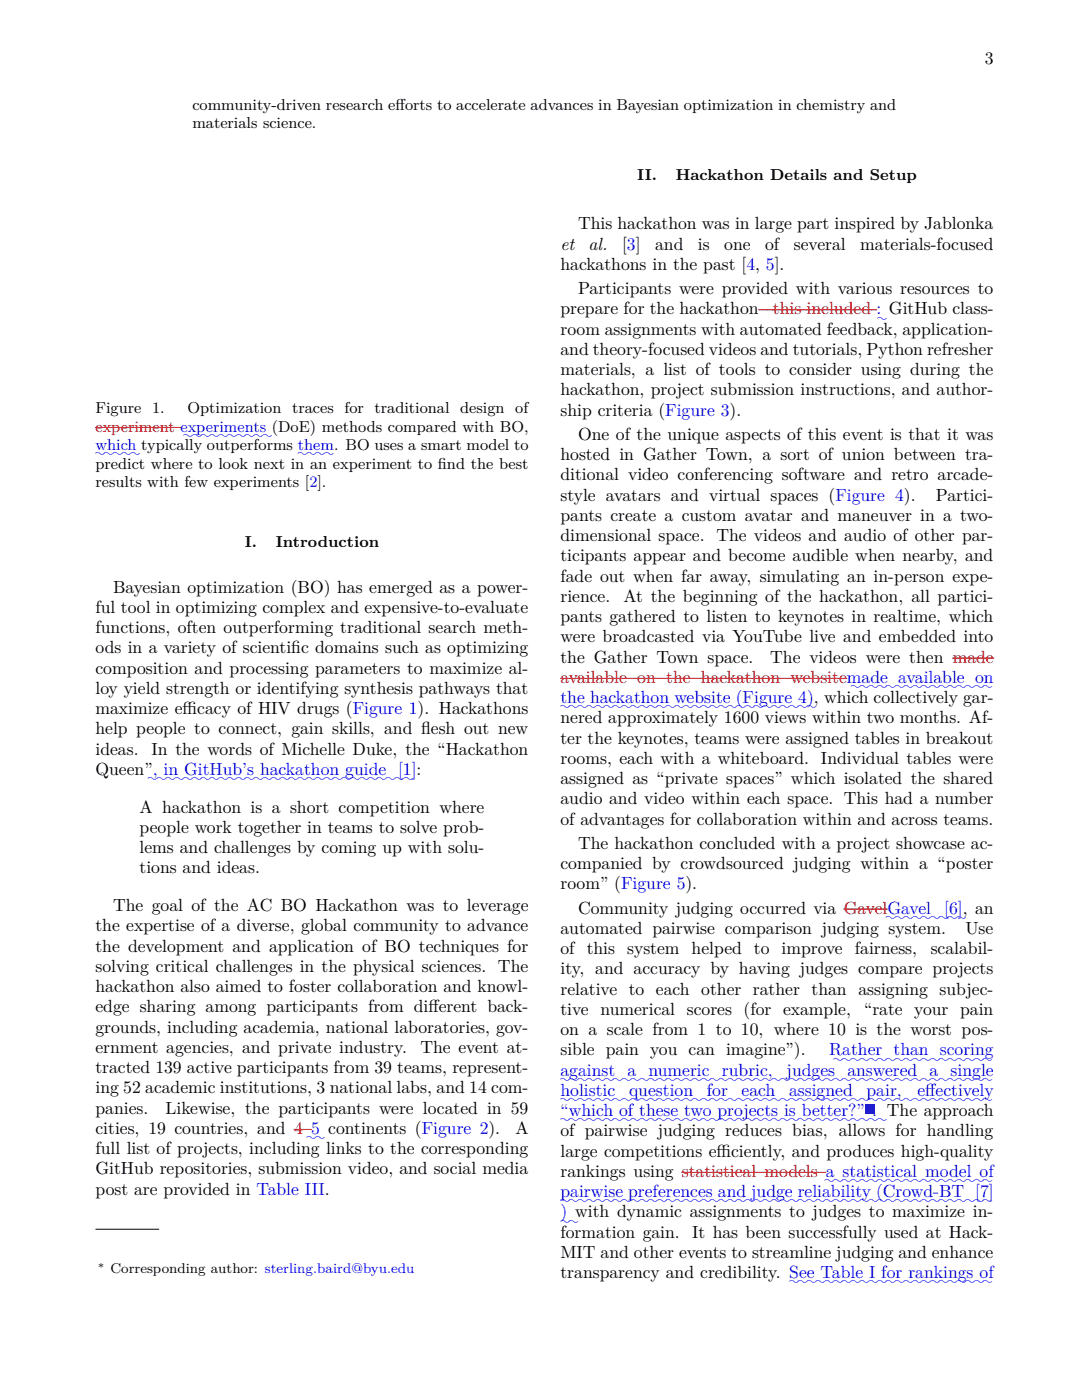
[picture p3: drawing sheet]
<svg xmlns="http://www.w3.org/2000/svg" width="216mm" height="279mm" viewBox="0 0 216 279" stroke-linecap="round" stroke-linejoin="round" font-family="sans-serif">
<defs><g id="words">
<g font-size="3.5">
<text x="196.5" y="12.7">3</text>
<text x="115.3" y="45.8">This hackathon was in large part inspired by Jablonka</text>
<text x="111.8" y="49.8">et</text>
<text x="111.8" y="53.9">hackathons in the past [4, 5].</text>
<text x="117.5" y="49.8">al.</text>
<text x="124.1" y="49.8">[3]</text>
<text x="130.7" y="49.8">and</text>
<text x="139.3" y="49.8">is</text>
<text x="144.5" y="49.8">one</text>
<text x="152.7" y="49.8">of</text>
<text x="158.4" y="49.8">several</text>
<text x="171.7" y="49.8">materials-focused</text>
<text x="115.3" y="58.7">Participants were provided with various resources to</text>
<text x="111.8" y="62.7">prepare for the hackathon– this included : GitHub class-</text>
<text x="111.8" y="66.8">room assignments with automated feedback, application-</text>
<text x="111.8" y="70.8">and theory-focused videos and tutorials, Python refresher</text>
<text x="111.8" y="74.9">materials, a list of tools to consider using during the</text>
<text x="111.8" y="78.9">hackathon, project submission instructions, and author-</text>
<text x="111.8" y="82.9">ship criteria (Figure 3).</text>
<text x="115.3" y="87.8">One of the unique aspects of this event is that it was</text>
<text x="111.8" y="91.8">hosted in Gather Town, a sort of union between tra-</text>
<text x="111.8" y="95.9">ditional video conferencing software and retro arcade-</text>
<text x="111.8" y="99.9">style avatars and virtual spaces (Figure 4).</text>
<text x="186.7" y="99.9">Partici-</text>
<text x="111.8" y="103.9">pants create a custom avatar and maneuver in a two-</text>
<text x="111.8" y="108">dimensional space. The videos and audio of other par-</text>
<text x="111.8" y="112">ticipants appear and become audible when nearby, and</text>
<text x="22.6" y="118.3">Bayesian optimization (BO) has emerged as a power-</text>
<text x="111.8" y="116.1">fade out when far away, simulating an in-person expe-</text>
<text x="19" y="122.3">ful tool in optimizing complex and expensive-to-evaluate</text>
<text x="111.8" y="120.1">rience.</text>
<text x="111.8" y="124.2">pants gathered to listen to keynotes in realtime, which</text>
<text x="124.4" y="120.1">At the beginning of the hackathon, all partici-</text>
<text x="19" y="126.3">functions, often outperforming traditional search meth-</text>
<text x="19" y="130.4">ods in a variety of scientif</text>
<text x="58.1" y="130.4">ic domains such as optimizing</text>
<text x="111.8" y="128.2">were broadcasted via YouTube live and embedded into</text>
<text x="19" y="134.4">composition and processing parameters to maximize al-</text>
<text x="111.8" y="132.2">the Gather Town space.</text>
<text x="153.7" y="132.2">The videos were then made</text>
<text x="19" y="138.5">loy yield strength or identifying synthesis pathways that</text>
<text x="19" y="142.5">maximize ef</text>
<text x="36.4" y="142.5">f</text>
<text x="36.4" y="142.5">icacy of HIV drugs (Figure 1). Hackathons</text>
<text x="19" y="146.6">help people to connect, gain skills, and f</text>
<text x="84" y="146.6">lesh out new</text>
<text x="111.8" y="144.4">nered approximately 1600 views within two months. Af-</text>
<text x="111.8" y="148.4">ter the keynotes, teams were assigned tables in breakout</text>
<text x="19" y="150.6">ideas.</text>
<text x="19" y="154.6">Queen”, in GitHub’s hackathon guide [1]:</text>
<text x="30.3" y="150.6">In the words of Michelle Duke, the “Hackathon</text>
<text x="111.8" y="152.4">rooms, each with a whiteboard. Individual tables were</text>
<text x="111.8" y="156.5">assigned as “private spaces” which isolated the shared</text>
<text x="111.8" y="160.5">audio and video within each space. This had a number</text>
<text x="27.8" y="162.2">A hackathon is a short competition where</text>
<text x="27.8" y="166.2">people work together in teams to solve prob-</text>
<text x="111.8" y="164.6">of advantages for collaboration within and across teams.</text>
<text x="27.8" y="170.3">lems and challenges by coming up with solu-</text>
<text x="111.8" y="173.5">companied by crowdsourced judging within a “poster</text>
<text x="115.3" y="169.4">The hackathon concluded with a project showcase ac-</text>
<text x="27.8" y="174.3">tions and ideas.</text>
<text x="111.8" y="177.5">room” (Figure 5).</text>
<text x="19" y="185.9">the expertise of a diverse, global community to advance</text>
<text x="22.6" y="181.8">The goal of the AC BO Hackathon was to leverage</text>
<text x="115.3" y="182.3">Community judging occurred via GavelGavel</text>
<text x="19" y="189.9">the development and application of BO techniques for</text>
<text x="111.8" y="186.4">automated pairwise comparison judging system.</text>
<text x="111.8" y="190.4">of this system helped to improve fairness,</text>
<text x="185.7" y="190.4">scalabil-</text>
<text x="192.6" y="186.4">Use</text>
<text x="19" y="194">solving critical challenges in the physical sciences. The</text>
<text x="111.8" y="194.5">ity, and accuracy by having judges compare projects</text>
<text x="19" y="198">hackathon also aimed to foster collaboration and knowl-</text>
<text x="19" y="202.1">edge sharing among participants from dif</text>
<text x="85.5" y="202.1">ferent back-</text>
<text x="111.8" y="198.5">relative to each other rather than assigning subjec-</text>
<text x="111.8" y="202.5">tive numerical scores (for example,</text>
<text x="172.4" y="202.5">“rate your pain</text>
<text x="19" y="206.1">grounds, including academia, national laboratories, gov-</text>
<text x="111.8" y="206.6">on a scale from 1 to 10, where 10 is the worst pos-</text>
<text x="19" y="210.1">ernment agencies, and private industry.</text>
<text x="19" y="214.2">tracted 139 active participants from 39 teams, represent-</text>
<text x="83.9" y="210.1">The event at-</text>
<text x="111.8" y="210.6">sible pain you can imagine”).</text>
<text x="19" y="218.2">ing 52 academic institutions, 3 national labs, and 14 com-</text>
<text x="19" y="222.3">panies.</text>
<text x="19" y="226.3">cities, 19 countries, and 4</text>
<text x="33" y="222.3">Likewise, the participants were located in 59</text>
<text x="102.8" y="226.3">A</text>
<text x="111.8" y="226.8">of pairwise judging reduces bias, allows for handling</text>
<text x="19" y="230.3">full list of projects, including links to the corresponding</text>
<text x="111.8" y="230.8">large competitions ef</text>
<text x="143" y="230.8">f</text>
<text x="143" y="230.8">iciently, and produces high-quality</text>
<text x="19" y="234.4">GitHub repositories, submission video, and social media</text>
<text x="19" y="238.4">post are provided in Table III.</text>
<text x="111.8" y="234.9">rankings using statistical models a statistical model of</text>
<text x="111.8" y="247">formation gain. It has been successfully used at Hack-</text>
<text x="111.8" y="251">MIT and other events to streamline judging and enhance</text>
<text x="111.8" y="255.1">transparency and credibility. See Table I for rankings of</text>
</g>
<text font-size="3.5" fill="#f00" x="111.8" y="136.3">available on the hackathon websitemade available on</text>
<g font-size="3.5" fill="#00f">
<text x="111.8" y="140.3">the hackathon website (Figure 4), which collectively gar-</text>
<text x="188.4" y="182.3">[6], an</text>
<text x="111.8" y="214.7">against a numeric rubric,</text>
<text x="157" y="214.7">judges answered a single</text>
<text x="165.5" y="210.6">Rather than scoring</text>
<text x="111.8" y="218.7">holistic</text>
<text x="125.5" y="218.7">question</text>
<text x="141.1" y="218.7">for</text>
<text x="148" y="218.7">each</text>
<text x="157.5" y="218.7">assigned</text>
<text x="172.9" y="218.7">pair,</text>
<text x="183.1" y="218.7">ef</text>
<text x="184.6" y="218.7">fectively</text>
<text x="62.1" y="226.3">5 continents (Figure 2).</text>
<text x="111.8" y="222.7">“which of these two projects is better?” . The approach</text>
<text x="111.8" y="238.9">pairwise preferences and judge reliability (Crowd-BT [7]</text>
<text x="111.8" y="243">) with dynamic assignments to judges to maximize in-</text>
</g>
<g font-size="3.2">
<text x="38.4" y="21.9">community-driven research ef</text>
<text x="78.9" y="21.9">forts to accelerate advances in Bayesian optimization in chemistry and</text>
<text x="38.4" y="25.6">materials science.</text>
<text x="127.1" y="35.9">II.</text>
<text x="134.8" y="35.9">Hackathon Details and Setup</text>
<text x="19" y="82.4">Figure 1.</text>
<text x="37.4" y="82.4">Optimization traces for traditional design of</text>
<text x="19" y="93.5">predict where to look next in an experiment to f</text>
<text x="87.4" y="93.5">ind the best</text>
<text x="19" y="97.2">results with few experiments [2].</text>
<text x="48.9" y="109.2">I.</text>
<text x="55.1" y="109.2">Introduction</text>
</g>
<text font-size="3.2" fill="#f00" x="19" y="86.1">experiment experiments (DoE) methods compared with BO,</text>
<text font-size="3.2" fill="#00f" x="19.1" y="89.8">which typically outperforms them. BO uses a smart model to</text>
<text font-size="2.8" x="22" y="254.1">Corresponding author: sterling.baird@byu.edu</text>
<g font-size="2.1" fill="#00f">
<text x="175.1" y="64">⁓</text>
<text x="36.6" y="87.4">⁓⁓⁓⁓⁓⁓⁓⁓⁓⁓</text>
<text x="19.1" y="91">⁓⁓⁓⁓⁓</text>
<text x="59.5" y="91">⁓⁓⁓⁓</text>
<text x="169.8" y="137.5">⁓⁓⁓⁓⁓⁓⁓⁓⁓⁓⁓⁓⁓⁓⁓⁓</text>
<text x="111.8" y="141.6">⁓⁓⁓⁓⁓⁓⁓⁓⁓⁓⁓⁓⁓⁓⁓⁓⁓⁓⁓⁓⁓⁓⁓⁓⁓⁓⁓⁓⁓</text>
<text x="29.6" y="155.9">⁓⁓⁓⁓⁓⁓⁓⁓⁓⁓⁓⁓⁓⁓⁓⁓⁓⁓⁓⁓⁓⁓⁓⁓⁓⁓⁓⁓⁓⁓</text>
<text x="176.9" y="183.6">⁓⁓⁓⁓⁓⁓⁓⁓⁓</text>
<text x="111.8" y="215.9">⁓⁓⁓⁓⁓⁓⁓⁓⁓⁓⁓⁓⁓⁓⁓⁓⁓⁓⁓⁓⁓⁓⁓⁓⁓⁓⁓⁓⁓⁓⁓⁓⁓⁓⁓⁓⁓⁓⁓⁓⁓⁓⁓⁓⁓⁓⁓⁓⁓</text>
<text x="166.3" y="211.8">⁓⁓⁓⁓⁓⁓⁓⁓⁓⁓⁓⁓⁓⁓⁓⁓⁓⁓</text>
<text x="111.8" y="219.9">⁓⁓⁓⁓⁓⁓⁓⁓⁓⁓⁓⁓⁓⁓⁓⁓⁓⁓⁓⁓⁓⁓⁓⁓⁓⁓⁓⁓⁓⁓⁓⁓⁓⁓⁓⁓⁓⁓⁓⁓⁓⁓⁓⁓⁓⁓⁓⁓⁓</text>
<text x="61.2" y="227.5">⁓⁓</text>
<text x="111.8" y="224">⁓⁓⁓⁓⁓⁓⁓⁓⁓⁓⁓⁓⁓⁓⁓⁓⁓⁓⁓⁓⁓⁓⁓⁓⁓⁓⁓⁓⁓⁓⁓⁓⁓⁓⁓⁓⁓</text>
<text x="164.6" y="236.1">⁓⁓⁓⁓⁓⁓⁓⁓⁓⁓⁓⁓⁓⁓⁓⁓⁓⁓⁓</text>
<text x="111.8" y="240.1">⁓⁓⁓⁓⁓⁓⁓⁓⁓⁓⁓⁓⁓⁓⁓⁓⁓⁓⁓⁓⁓⁓⁓⁓⁓⁓⁓⁓⁓⁓⁓⁓⁓⁓⁓⁓⁓⁓⁓⁓⁓⁓⁓⁓⁓⁓⁓⁓⁓</text>
<text x="111.8" y="244.2">⁓⁓</text>
<text x="157.5" y="256.3">⁓⁓⁓⁓⁓⁓⁓⁓⁓⁓⁓⁓⁓⁓⁓⁓⁓⁓⁓⁓⁓⁓⁓</text>
</g>
<text font-size="2.1" x="19.5" y="253.1">∗</text>
</g></defs>
<path d="M151.3 61.8h23.7M19 85.3h17.1M111.8 135.4h57.3M190 131.3h8.4M168.3 181.4h8.9M58.6 225.4h3.6" fill="none" stroke="#f00" stroke-width=".2"/>
<path d="M19 245.3h12.7" fill="none" stroke="#000" stroke-width=".2"/>
<path d="M172.6 220.5h1.9v1.9h-1.9z" fill="#00f"/>
<path d="M136 234h28.9" fill="none" stroke="#f00" stroke-width=".2"/>
<use href="#words"/>
</svg>
